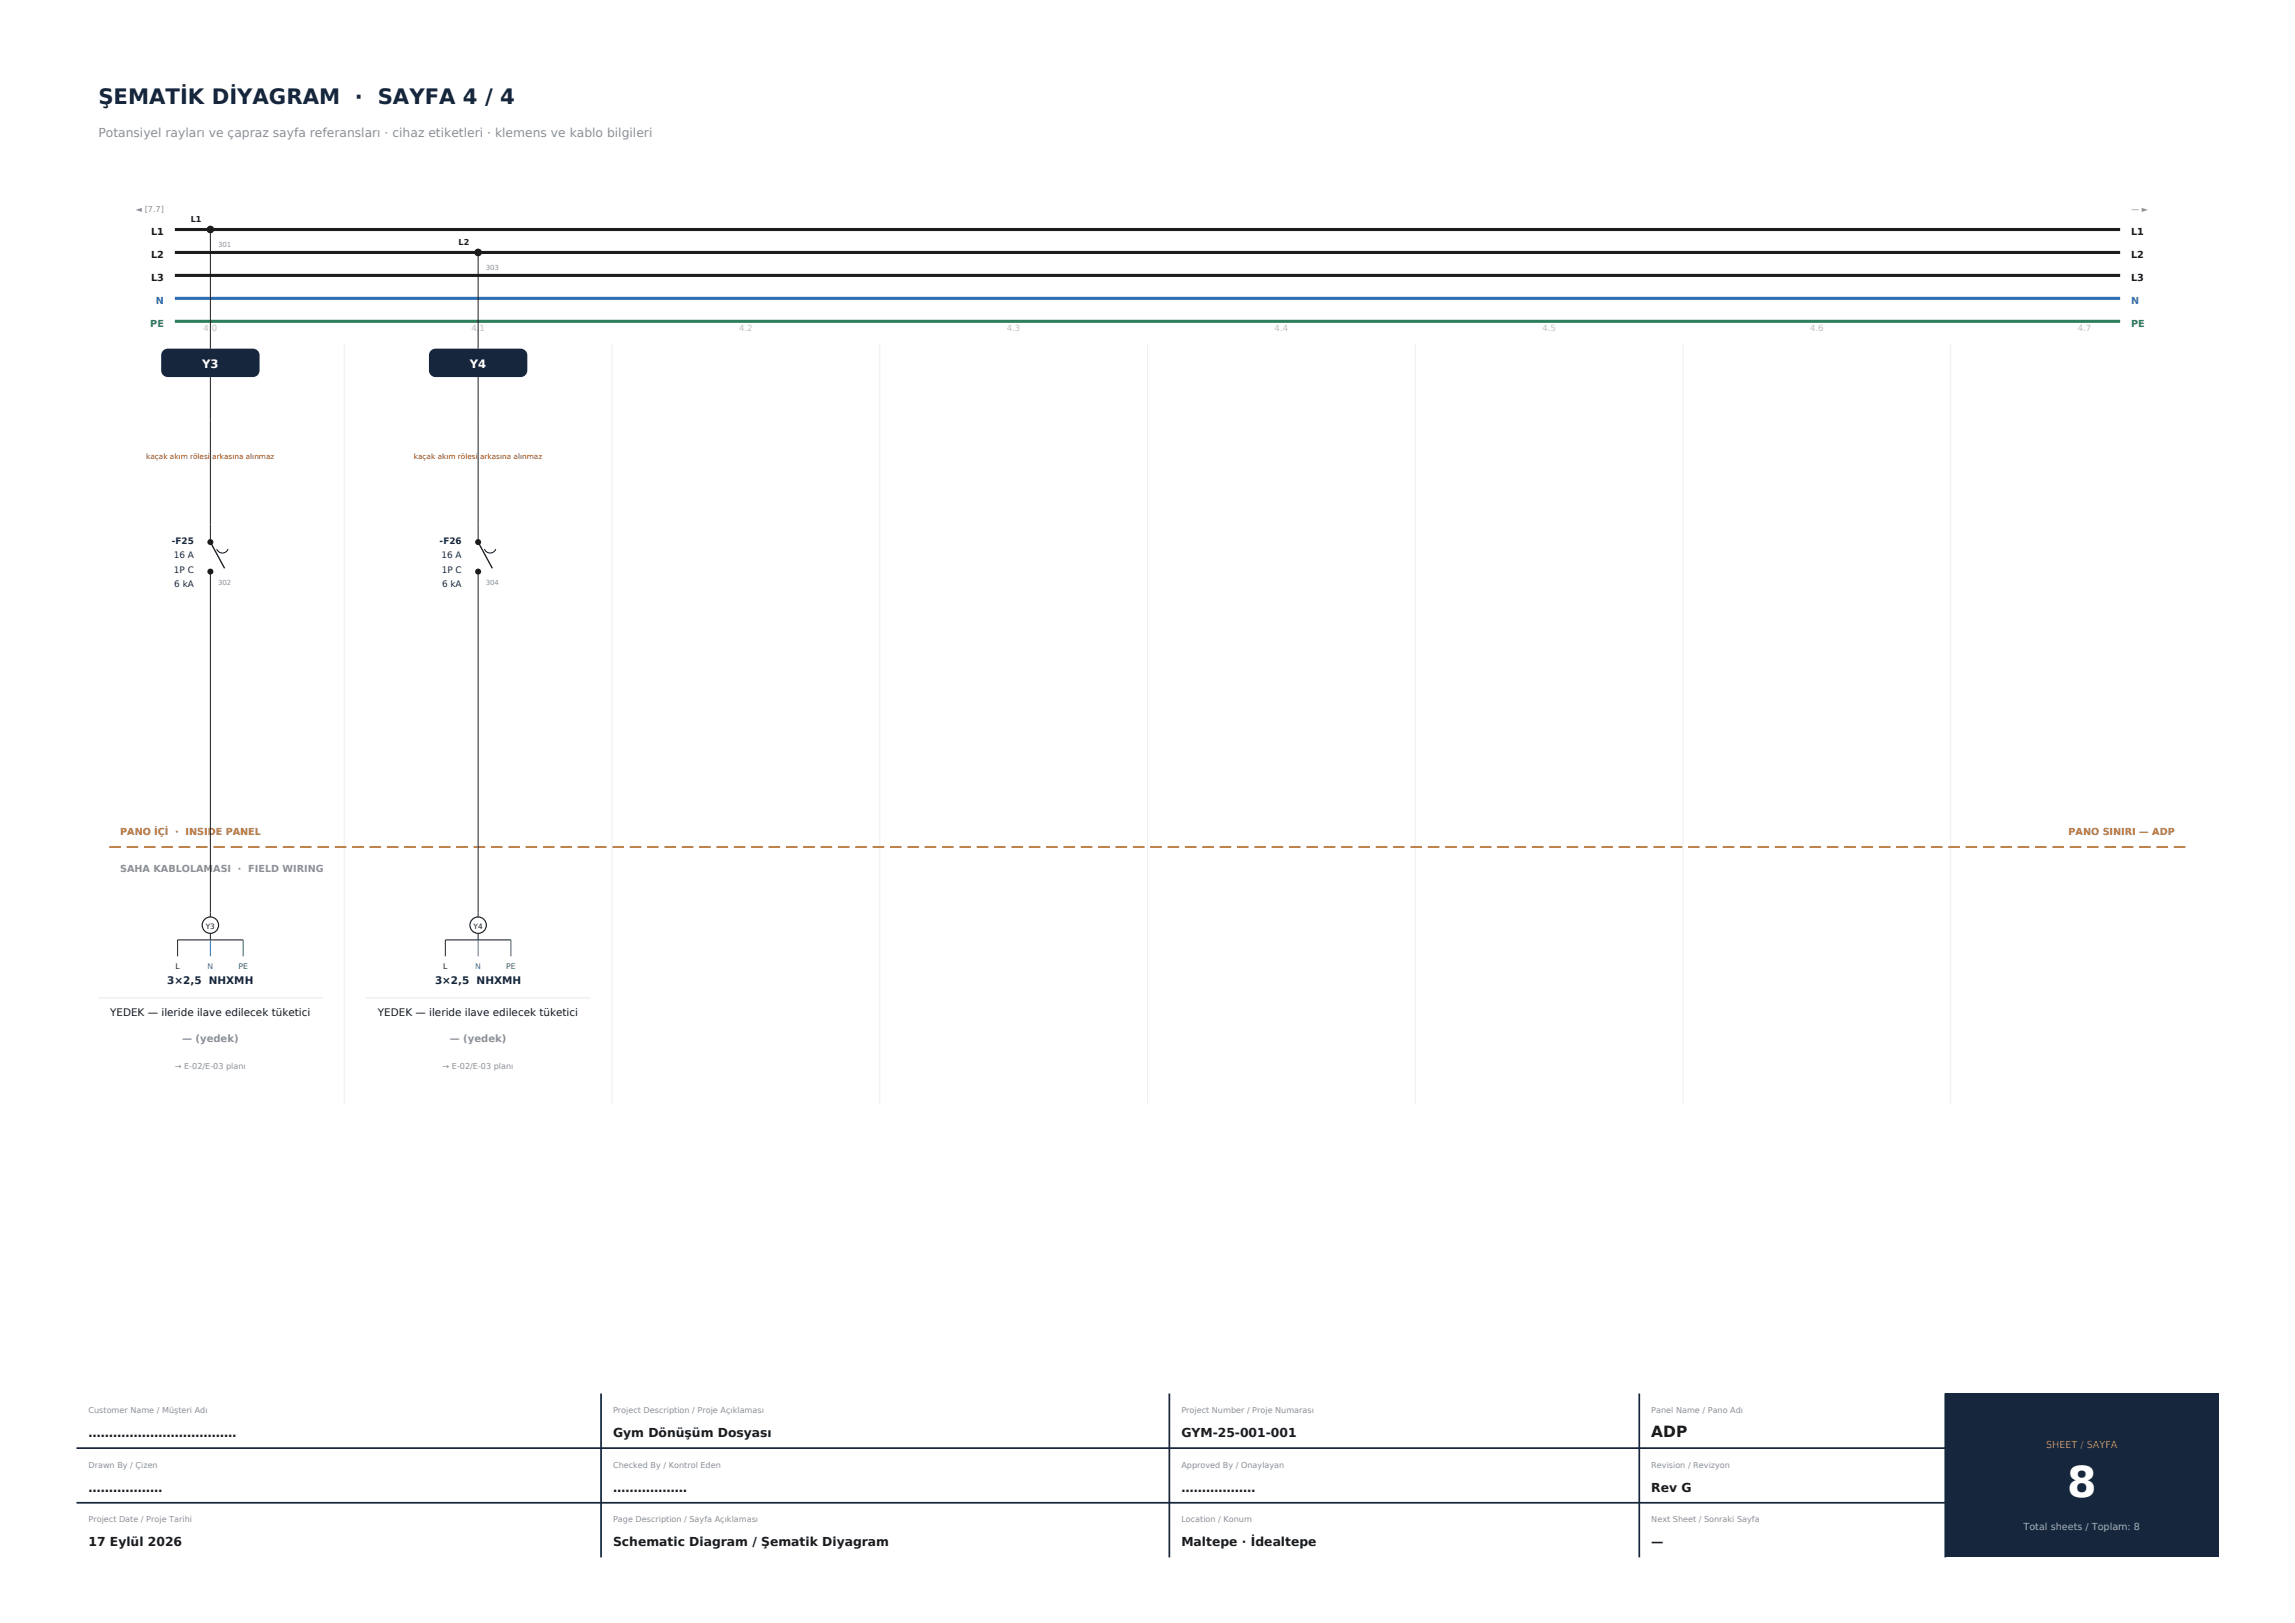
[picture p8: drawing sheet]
<svg xmlns="http://www.w3.org/2000/svg" width="420mm" height="297mm" viewBox="0 0 420 297" stroke-linecap="round" stroke-linejoin="round" font-family="sans-serif">
<defs><g id="words">
<text font-size="7.8" fill="#fff" x="378.3" y="274">8</text>
<text font-size="3.9" fill="#16273d" x="18" y="19">ŞEMATİK DİYAGRAM · SAYFA 4 / 4</text>
<text font-size="2.8" fill="#1c1c1c" x="302.2" y="263">ADP</text>
<text font-size="2.3" fill="#8a8f98" x="18" y="25">Potansiyel rayları ve çapraz sayfa referansları · cihaz etiketleri · klemens ve kablo bilgileri</text>
<g font-size="2.3" fill="#1c1c1c">
<text x="16.2" y="263">………………………………</text>
<text x="112.2" y="263">Gym Dönüşüm Dosyası</text>
<text x="216.2" y="263">GYM-25-001-001</text>
<text x="16.2" y="273">………………</text>
<text x="112.2" y="273">………………</text>
<text x="216.2" y="273">………………</text>
<text x="302.2" y="273">Rev G</text>
<text x="16.2" y="283">17 Eylül 2026</text>
<text x="112.2" y="283">Schematic Diagram / Şematik Diyagram</text>
<text x="216.2" y="283">Maltepe · İdealtepe</text>
<text x="302.2" y="283">—</text>
</g>
<g font-size="2.1" fill="#fff">
<text x="37" y="67.4">Y3</text>
<text x="86" y="67.4">Y4</text>
</g>
<g font-size="1.9" fill="#1c1c1c">
<text x="20.2" y="186">YEDEK — ileride ilave edilecek tüketici</text>
<text x="69.2" y="186">YEDEK — ileride ilave edilecek tüketici</text>
</g>
<g font-size="1.9" fill="#16273d">
<text x="30.6" y="180">3×2,5 NHXMH</text>
<text x="79.6" y="180">3×2,5 NHXMH</text>
</g>
<g font-size="1.8" fill="#1c1c1c">
<text x="27.6" y="43">L1</text>
<text x="27.6" y="47.2">L2</text>
<text x="390" y="43">L1</text>
<text x="390" y="47.2">L2</text>
<text x="27.6" y="51.4">L3</text>
<text x="390" y="51.4">L3</text>
</g>
<g font-size="1.8" fill="#2e7d5b">
<text x="27.5" y="59.8">PE</text>
<text x="390" y="59.8">PE</text>
</g>
<g font-size="1.8" fill="#2f6fb3">
<text x="28.5" y="55.6">N</text>
<text x="390" y="55.6">N</text>
</g>
<g font-size="1.8" fill="#b87333">
<text x="22" y="152.8">PANO İÇİ · INSIDE PANEL</text>
<text x="378.6" y="152.8">PANO SINIRI — ADP</text>
<text x="374.5" y="265">SHEET / SAYFA</text>
</g>
<g font-size="1.8" fill="#8a8f98">
<text x="22" y="159.6">SAHA KABLOLAMASI · FIELD WIRING</text>
<text x="33.3" y="190.6">— (yedek)</text>
<text x="82.3" y="190.6">— (yedek)</text>
</g>
<text font-size="1.8" fill="#9fb0c4" x="370.3" y="280">Total sheets / Toplam: 8</text>
<g font-size="1.6" fill="#b9bec6">
<text x="37.3" y="60.6">4.0</text>
<text x="86.3" y="60.6">4.1</text>
<text x="135.3" y="60.6">4.2</text>
<text x="184.3" y="60.6">4.3</text>
<text x="233.3" y="60.6">4.4</text>
<text x="282.3" y="60.6">4.5</text>
<text x="331.3" y="60.6">4.6</text>
<text x="380.3" y="60.6">4.7</text>
</g>
<g font-size="1.6" fill="#16273d">
<text x="31.5" y="99.6">-F25</text>
<text x="80.5" y="99.6">-F26</text>
<text x="31.8" y="102.2">16 A</text>
<text x="31.8" y="104.8">1P C</text>
<text x="31.9" y="107.4">6 kA</text>
<text x="80.8" y="102.2">16 A</text>
<text x="80.8" y="104.8">1P C</text>
<text x="80.9" y="107.4">6 kA</text>
</g>
<g font-size="1.5" fill="#8a8f98">
<text x="24.9" y="38.8">◄ [7.7]</text>
<text x="390" y="38.8">— ►</text>
<text x="32" y="195.6">→ E-02/E-03 planı</text>
<text x="81" y="195.6">→ E-02/E-03 planı</text>
<text x="16.2" y="258.6">Customer Name / Müşteri Adı</text>
<text x="112.2" y="258.6">Project Description / Proje Açıklaması</text>
<text x="216.2" y="258.6">Project Number / Proje Numarası</text>
<text x="302.2" y="258.6">Panel Name / Pano Adı</text>
<text x="16.2" y="268.6">Drawn By / Çizen</text>
<text x="112.2" y="268.6">Checked By / Kontrol Eden</text>
<text x="216.2" y="268.6">Approved By / Onaylayan</text>
<text x="302.2" y="268.6">Revision / Revizyon</text>
<text x="16.2" y="278.6">Project Date / Proje Tarihi</text>
<text x="112.2" y="278.6">Page Description / Sayfa Açıklaması</text>
<text x="216.2" y="278.6">Location / Konum</text>
<text x="302.2" y="278.6">Next Sheet / Sonraki Sayfa</text>
</g>
<g font-size="1.5" fill="#1c1c1c">
<text x="34.9" y="40.6">L1</text>
<text x="83.9" y="44.8">L2</text>
</g>
<g font-size="1.4" fill="#1c1c1c">
<text x="32.1" y="177.4">L</text>
<text x="81.1" y="177.4">L</text>
</g>
<g font-size="1.4" fill="#2f6fb3">
<text x="38" y="177.4">N</text>
<text x="87" y="177.4">N</text>
</g>
<g font-size="1.4" fill="#2e7d5b">
<text x="43.6" y="177.4">PE</text>
<text x="92.6" y="177.4">PE</text>
</g>
<g font-size="1.3" fill="#8a8f98">
<text x="39.9" y="45.2">301</text>
<text x="88.9" y="49.4">303</text>
<text x="39.9" y="107">302</text>
<text x="88.9" y="107">304</text>
</g>
<g font-size="1.3" fill="#c8322b">
<text x="26.7" y="84">kaçak akım rölesi arkasına alınmaz</text>
<text x="75.7" y="84">kaçak akım rölesi arkasına alınmaz</text>
</g>
<g font-size="1.3" fill="#1c1c1c">
<text x="37.7" y="170">Y3</text>
<text x="86.7" y="170">Y4</text>
</g>
</g></defs>
<path d="M110 255v30M214 255v30M300 255v30M356 255v30M14 275h342M14 265h342" fill="none" stroke="#16273d" stroke-width=".32"/>
<path d="M356 255h50v30h-50z" fill-rule="evenodd" fill="#16273d"/>
<path d="M32 42h356M32 46.2h356M32 50.4h356" fill="none" stroke="#1c1c1c" stroke-width=".56"/>
<path d="M32 54.6h356" fill="none" stroke="#2f6fb3" stroke-width=".56"/>
<path d="M32 58.8h356" fill="none" stroke="#2e7d5b" stroke-width=".56"/>
<path d="M63 63v139M112 63v139M161 63v139M210 63v139M259 63v139M308 63v139M357 63v139" fill="none" stroke="#edeff2" stroke-width=".18"/>
<path d="M20 155h380" fill="none" stroke="#b87333" stroke-width=".32" stroke-dasharray="2.1 1.1" stroke-linecap="butt"/>
<path d="M30 64l.7-.2h15.6a1.2 1.2 0 0 1 1.2 1.2v2.8a1.2 1.2 0 0 1-1.2 1.2h-15.6a1.2 1.2 0 0 1-1.2-1.2v-2.8l.1-.4z" fill-rule="evenodd" fill="#16273d"/>
<path d="M38.5 42v21.8" fill="none" stroke="#1c1c1c" stroke-width=".18"/>
<circle cx="38.5" cy="42" r=".7" fill="#1c1c1c"/>
<path d="M38.5 69v30.2" fill="none" stroke="#1c1c1c" stroke-width=".18"/>
<path d="M38.5 99.2l2.6 4.8" fill="none" stroke="#1c1c1c" stroke-width=".25"/>
<circle cx="38.5" cy="99.2" r=".55" fill="#1c1c1c"/>
<path d="M38.5 104.6v5.4" fill="none" stroke="#1c1c1c" stroke-width=".18"/>
<circle cx="38.5" cy="104.6" r=".55" fill="#1c1c1c"/>
<path d="M39.7 100.5a1.1 1.1 0 0 0 1 .7 1.1 1.1 0 0 0 1-.7" fill="none" stroke="#1c1c1c" stroke-width=".19"/>
<path d="M38.5 110v57" fill="none" stroke="#1c1c1c" stroke-width=".18"/>
<circle cx="38.5" cy="169.3" r="1.5" fill="#fff" stroke="#1c1c1c" stroke-width=".21"/>
<path d="M38.5 167v.8M38.5 170.8v1.2M44.5 172h-12v3" fill="none" stroke="#1c1c1c" stroke-width=".18"/>
<path d="M38.5 172v3" fill="none" stroke="#2f6fb3" stroke-width=".18"/>
<path d="M44.5 172v3" fill="none" stroke="#2e7d5b" stroke-width=".18"/>
<path d="M17.9 182.6h41.2" fill="none" stroke="#e7e9ec" stroke-width=".18"/>
<path d="M79 64l.7-.2h15.6a1.2 1.2 0 0 1 1.2 1.2v2.8a1.2 1.2 0 0 1-1.2 1.2h-15.6a1.2 1.2 0 0 1-1.2-1.2v-2.8l.1-.4z" fill-rule="evenodd" fill="#16273d"/>
<path d="M87.5 46.2v17.6" fill="none" stroke="#1c1c1c" stroke-width=".18"/>
<circle cx="87.5" cy="46.2" r=".7" fill="#1c1c1c"/>
<path d="M87.5 69v30.2" fill="none" stroke="#1c1c1c" stroke-width=".18"/>
<path d="M87.5 99.2l2.6 4.8" fill="none" stroke="#1c1c1c" stroke-width=".25"/>
<circle cx="87.5" cy="99.2" r=".55" fill="#1c1c1c"/>
<path d="M87.5 104.6v5.4" fill="none" stroke="#1c1c1c" stroke-width=".18"/>
<circle cx="87.5" cy="104.6" r=".55" fill="#1c1c1c"/>
<path d="M88.7 100.5a1.1 1.1 0 0 0 1 .7 1.1 1.1 0 0 0 1-.7" fill="none" stroke="#1c1c1c" stroke-width=".19"/>
<path d="M87.5 110v57" fill="none" stroke="#1c1c1c" stroke-width=".18"/>
<circle cx="87.5" cy="169.3" r="1.5" fill="#fff" stroke="#1c1c1c" stroke-width=".21"/>
<path d="M87.5 167v.8M87.5 170.8v1.2M93.5 172h-12v3" fill="none" stroke="#1c1c1c" stroke-width=".18"/>
<path d="M87.5 172v3" fill="none" stroke="#2f6fb3" stroke-width=".18"/>
<path d="M93.5 172v3" fill="none" stroke="#2e7d5b" stroke-width=".18"/>
<path d="M66.9 182.6h41.2" fill="none" stroke="#e7e9ec" stroke-width=".18"/>
<use href="#words"/>
</svg>
